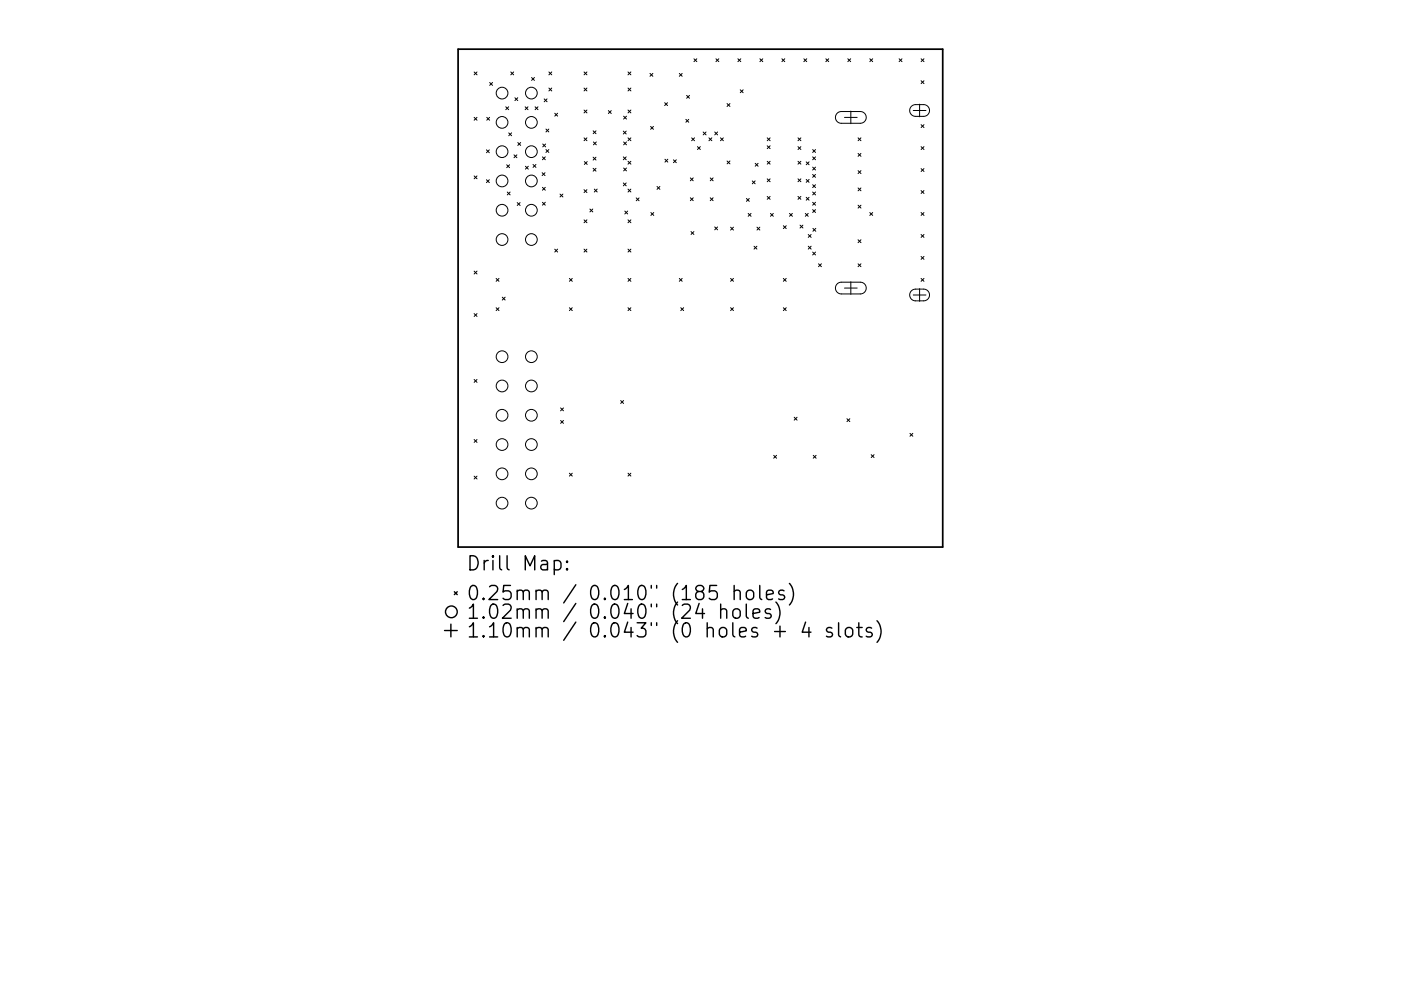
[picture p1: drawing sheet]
<svg xmlns="http://www.w3.org/2000/svg" width="297mm" height="210mm" viewBox="0 0 297 210" stroke-linecap="round" stroke-linejoin="round" font-family="sans-serif">
<defs><g id="words">
<g font-size="4.2">
<text x="98.9" y="121.1">Drill Map:</text>
<text x="98.9" y="127.4">0.25mm / 0.010&quot; (185 holes)</text>
<text x="98.9" y="131.3">1.02mm / 0.040&quot; (24 holes)</text>
<text x="98.9" y="135.3">1.10mm / 0.043&quot; (0 holes + 4 slots)</text>
</g>
</g></defs>
<path d="M97.1 10.4h102.8v105.7h-102.8z" fill="none" stroke="#000" stroke-width=".37"/>
<g fill="none" stroke="#000" stroke-width=".21">
<path d="M100.5 15.3l.6 .6M101.1 15.3l-.6 .6M103.8 17.5l.6 .6M104.4 17.5l-.6 .6M108.3 15.3l.6 .6M108.9 15.3l-.6 .6M112.7 16.4l.6 .7M113.3 16.4l-.6 .7M116.4 15.3l.6 .6M116.4 18.7l.6 .6M117 15.3l-.6 .6M117 18.7l-.6 .6"/>
<path d="M123.8 15.3l.6 .6M123.8 18.7l.6 .6M124.4 15.3l-.6 .6M124.4 18.7l-.6 .6M133.1 15.3l.7 .6M133.1 18.7l.7 .6M133.8 15.3l-.7 .6M133.8 18.7l-.7 .6M137.8 15.6l.6 .6M138.4 15.6l-.6 .6M144 15.6l.6 .6M144.6 15.6l-.6 .6"/>
<path d="M147.1 12.5l.6 .6M147.7 12.5l-.6 .6M151.8 12.5l.6 .6M152.4 12.5l-.6 .6M156.5 12.5l.6 .6M156.9 19.1l.7 .6M157.1 12.5l-.6 .6M157.6 19.1l-.7 .6M161.1 12.5l.6 .6M161.7 12.5l-.6 .6M165.8 12.5l.6 .6M166.4 12.5l-.6 .6"/>
<path d="M170.4 12.5l.6 .6M171 12.5l-.6 .6M175.1 12.5l.6 .6M175.7 12.5l-.6 .6M179.8 12.5l.6 .6M180.4 12.5l-.6 .6M184.4 12.5l.6 .6M185 12.5l-.6 .6M190.6 12.5l.6 .6M191.2 12.5l-.6 .6M195.3 17.1l.6 .6M195.3 12.5l.6 .6"/>
<path d="M195.9 12.5l-.6 .6M195.9 17.1l-.6 .6M100.5 24.9l.6 .6M100.5 37.3l.6 .6M101.1 24.9l-.6 .6M101.1 37.3l-.6 .6M103.1 31.8l.6 .6M103.1 38.1l.6 .6M103.2 24.9l.6 .6M103.7 31.8l-.6 .6M103.7 38.1l-.6 .6M103.8 24.9l-.6 .6"/>
<path d="M107.2 22.7l.6 .6M107.4 35l.6 .6M107.8 22.7l-.6 .6M107.9 28.2l.6 .6M108 35l-.6 .6M108.5 28.2l-.6 .6M109 32.9l.6 .6M109.2 20.7l.6 .6M109.6 32.9l-.6 .6M109.8 20.7l-.6 .6M109.8 30.2l.6 .7M110.4 30.2l-.6 .7"/>
<path d="M111.3 22.7l.7 .6M111.4 35.3l.6 .6M112 22.7l-.7 .6M112 35.3l-.6 .6M113 34.9l.6 .6M113.5 22.7l.6 .6M113.6 34.9l-.6 .6M114.1 22.7l-.6 .6M114.9 36.6l.7 .7M115 33.3l.6 .6M115 39.7l.6 .7M115.1 30.6l.6 .6"/>
<path d="M115.4 21l.6 .6M115.6 36.6l-.7 .7M115.6 33.3l-.6 .6M115.6 39.7l-.6 .7M115.7 30.6l-.6 .6M115.8 27.4l.6 .6M115.8 31.7l.6 .6M116 21l-.6 .6M116.4 27.4l-.6 .6M116.4 31.7l-.6 .6M117.6 24l.6 .6M118.2 24l-.6 .6"/>
<path d="M123.8 23.3l.6 .7M123.8 29.2l.6 .7M123.9 34.3l.6 .6M124.4 23.3l-.6 .7M124.4 29.2l-.6 .7M124.5 34.3l-.6 .6M125.8 27.8l.6 .6M125.8 33.3l.6 .7M125.8 35.7l.6 .6M125.8 30.1l.6 .6M126.4 27.8l-.6 .6M126.4 33.3l-.6 .7"/>
<path d="M126.4 35.7l-.6 .6M126.4 30.1l-.6 .6M129 23.5l.6 .6M129.6 23.5l-.6 .6M132.2 27.8l.6 .6M132.2 33.3l.6 .6M132.2 38.8l.6 .6M132.2 24.6l.6 .7M132.2 30.1l.6 .6M132.2 35.6l.6 .7M132.8 27.8l-.6 .6M132.8 33.3l-.6 .6"/>
<path d="M132.8 38.8l-.6 .6M132.8 24.6l-.6 .7M132.8 30.1l-.6 .6M132.8 35.6l-.6 .7M133.1 23.3l.7 .7M133.1 29.2l.7 .7M133.1 34.2l.7 .6M133.8 23.3l-.7 .7M133.8 29.2l-.7 .7M133.8 34.2l-.7 .6M137.9 26.8l.6 .6M138.5 26.8l-.6 .6"/>
<path d="M139.3 39.6l.6 .6M139.9 39.6l-.6 .6M140.9 21.8l.6 .6M141 33.8l.6 .6M141.5 21.8l-.6 .6M141.6 33.8l-.6 .6M142.8 33.9l.6 .6M143.4 33.9l-.6 .6M145.4 25.3l.6 .6M145.6 20.2l.6 .6M146 25.3l-.6 .6M146.2 20.2l-.6 .6"/>
<path d="M146.4 37.7l.6 .7M146.6 29.2l.7 .7M147 37.7l-.6 .7M147.3 29.2l-.7 .7M147.9 31.1l.6 .6M148.5 31.1l-.6 .6M149.1 28l.6 .6M149.7 28l-.6 .6M150.3 29.2l.6 .7M150.6 37.7l.6 .7M150.9 29.2l-.6 .7M151.2 37.7l-.6 .7"/>
<path d="M151.5 28l.6 .6M152.1 28l-.6 .6M152.8 29.2l.6 .7M153.4 29.2l-.6 .7M154.2 22l.6 .6M154.2 34.2l.6 .6M154.8 34.2l-.6 .6M154.8 22l-.6 .6M159.5 38.4l.6 .6M160.1 38.4l-.6 .6M160.1 34.7l.6 .6M160.7 34.7l-.6 .6"/>
<path d="M162.7 29.2l.6 .7M162.7 30.9l.6 .6M162.7 34.2l.6 .6M162.7 37.9l.6 .7M163.3 29.2l-.6 .7M163.3 30.9l-.6 .6M163.3 34.2l-.6 .6M163.3 37.9l-.6 .7M169.2 29.2l.6 .7M169.2 31.1l.6 .6M169.2 34.2l.6 .6M169.2 37.9l.6 .7"/>
<path d="M169.8 29.2l-.6 .7M169.8 31.1l-.6 .6M169.8 34.2l-.6 .6M169.8 37.9l-.6 .7M170.9 34.3l.6 .7M170.9 38.1l.6 .6M171.5 34.3l-.6 .7M171.5 38.1l-.6 .6M172.3 31.7l.6 .6M172.3 33.3l.6 .6M172.3 35.5l.6 .6M172.3 37l.6 .6"/>
<path d="M172.3 39.2l.6 .6M172.9 31.7l-.6 .6M172.9 33.3l-.6 .6M172.9 35.5l-.6 .6M172.9 37l-.6 .6M172.9 39.2l-.6 .6M177.5 24l.8-.3h4.1a1.25 1.25 0 0 1 1.3 1.2 1.25 1.25 0 0 1-1.3 1.3h-4a1.25 1.25 0 0 1-1.2-.8 1.25 1.25 0 0 1 .3-1.4zM179 24.9h2.7M180.4 23.6v2.7M181.9 29.2l.6 .7M181.9 32.6l.6 .6M181.9 36.2l.6 .6"/>
<path d="M181.9 39.9l.6 .6M182.5 29.2l-.6 .7M182.5 32.6l-.6 .6M182.5 36.2l-.6 .6M182.5 39.9l-.6 .6M193.2 22.6l.7-.4h1.9a1.25 1.25 0 0 1 1.3 1.2 1.25 1.25 0 0 1-1.3 1.3h-1.7a1.25 1.25 0 0 1-1.1-.8 1.25 1.25 0 0 1 .2-1.3zM193.6 23.4h2.7M195 22.1v2.7M195.3 26.5l.6 .6M195.3 31.1l.6 .6M195.3 35.8l.6 .6M195.9 26.5l-.6 .6"/>
<path d="M195.9 31.1l-.6 .6M195.9 35.8l-.6 .6M100.5 57.5l.6 .6M101.1 57.5l-.6 .6M105.2 59.1l.6 .6M105.8 59.1l-.6 .6M107.5 40.7l.7 .7M108.2 40.7l-.7 .7M109.7 43l.6 .6M110.3 43l-.6 .6M115 42.9l.6 .6M115.6 42.9l-.6 .6"/>
<path d="M117.6 52.9l.6 .6M118.2 52.9l-.6 .6M118.7 41.2l.6 .6M119.3 41.2l-.6 .6M120.7 59.1l.6 .6M121.3 59.1l-.6 .6M123.8 40.2l.6 .7M123.8 46.6l.6 .7M123.8 52.9l.6 .6M124.4 46.6l-.6 .7M124.4 40.2l-.6 .7M124.4 52.9l-.6 .6"/>
<path d="M125.1 44.3l.6 .7M125.7 44.3l-.6 .7M126 40.1l.6 .6M126.6 40.1l-.6 .6M132.5 44.8l.6 .6M133.1 44.8l-.6 .6M133.1 40.1l.7 .6M133.1 46.6l.7 .7M133.1 52.9l.7 .6M133.1 59.1l.7 .6M133.8 46.6l-.7 .7M133.8 52.9l-.7 .6"/>
<path d="M133.8 40.1l-.7 .6M133.8 59.1l-.7 .6M134.9 42l.6 .6M135.5 42l-.6 .6M138 45.1l.6 .6M138.6 45.1l-.6 .6M144 59.1l.6 .6M144.6 59.1l-.6 .6M146.4 42l.6 .6M146.5 49.1l.6 .6M147 42l-.6 .6M147.1 49.1l-.6 .6"/>
<path d="M150.6 42l.6 .6M151.2 42l-.6 .6M151.5 48.1l.6 .7M152.1 48.1l-.6 .7M154.9 59.1l.6 .6M154.9 48.2l.6 .6M155.5 48.2l-.6 .6M155.5 59.1l-.6 .6M158.3 42.1l.6 .6M158.6 45.3l.6 .6M158.9 42.1l-.6 .6M159.2 45.3l-.6 .6"/>
<path d="M159.9 52.2l.6 .7M160.5 52.2l-.6 .7M160.5 48.2l.6 .6M161.1 48.2l-.6 .6M162.7 41.7l.6 .6M163.3 41.7l-.6 .6M163.3 45.3l.7 .6M164 45.3l-.7 .6M166.1 47.9l.6 .6M166.1 59.1l.6 .6M166.7 47.9l-.6 .6M166.7 59.1l-.6 .6"/>
<path d="M167.4 45.3l.6 .6M168 45.3l-.6 .6M169.2 41.7l.6 .6M169.6 47.8l.6 .6M169.8 41.7l-.6 .6M170.2 47.8l-.6 .6M170.7 45.3l.7 .6M170.9 41.9l.6 .6M171.4 45.3l-.7 .6M171.4 49.8l.6 .6M171.4 52.2l.6 .7M171.5 41.9l-.6 .6"/>
<path d="M172 49.8l-.6 .6M172 52.2l-.6 .7M172.3 40.7l.6 .7M172.3 42.9l.6 .6M172.3 44.5l.6 .6M172.3 53.5l.6 .6M172.4 48.5l.6 .6M172.9 40.7l-.6 .7M172.9 42.9l-.6 .6M172.9 44.5l-.6 .6M172.9 53.5l-.6 .6M173 48.5l-.6 .6"/>
<path d="M173.5 56l.7 .6M174.2 56l-.7 .6M180.4 59.8v2.7M181.9 43.5l.6 .7M181.9 50.9l.6 .6M181.9 56l.6 .6M182.5 43.5l-.6 .7M182.5 50.9l-.6 .6M182.5 56l-.6 .6M184.4 45.1l.6 .6M185 45.1l-.6 .6M195.3 40.4l.6 .6"/>
<path d="M195.3 45.1l.6 .6M195.3 49.8l.6 .6M195.3 54.4l.6 .6M195.3 59.1l.6 .6M195.9 40.4l-.6 .6M195.9 45.1l-.6 .6M195.9 49.8l-.6 .6M195.9 54.4l-.6 .6M195.9 59.1l-.6 .6M100.5 66.5l.6 .6M101.1 66.5l-.6 .6M105.2 65.3l.6 .6"/>
<path d="M105.8 65.3l-.6 .6M106.5 63.1l.6 .6M107.1 63.1l-.6 .6M120.7 65.3l.6 .6M121.3 65.3l-.6 .6M133.1 65.3l.7 .6M133.8 65.3l-.7 .6M144.3 65.3l.6 .6M144.9 65.3l-.6 .6M154.9 65.3l.6 .6M155.5 65.3l-.6 .6M166.1 65.3l.6 .6"/>
<path d="M166.7 65.3l-.6 .6M177.5 60.2l.8-.3h4.1a1.25 1.25 0 0 1 1.3 1.2 1.25 1.25 0 0 1-1.3 1.3h-4a1.25 1.25 0 0 1-1.2-.8 1.25 1.25 0 0 1 .3-1.4zM179 61.1h2.7M193.2 61.7l.7-.3 1.9-.1a1.25 1.25 0 0 1 1.3 1.3 1.25 1.25 0 0 1-1.3 1.2h-1.7a1.25 1.25 0 0 1-1.1-.7 1.25 1.25 0 0 1 .2-1.4zM193.6 62.6h2.7M195 61.2v2.7M100.5 93.3l.6 .6M100.5 80.5l.6 .6M101.1 93.3l-.6 .6M101.1 80.5l-.6 .6M118.9 86.5l.6 .7M118.9 89.2l.6 .6"/>
<path d="M119.5 86.5l-.6 .7M119.5 89.2l-.6 .6M131.6 85l.6 .6M132.2 85l-.6 .6M164 96.6l.6 .6M164.6 96.6l-.6 .6M168.4 88.5l.6 .6M169 88.5l-.6 .6M172.4 96.6l.6 .6M173 96.6l-.6 .6M179.6 88.8l.6 .7M180.2 88.8l-.6 .7"/>
<path d="M184.7 96.5l.6 .6M185.3 96.5l-.6 .6M192.9 91.9l.6 .7M193.5 91.9l-.6 .7M100.5 101l.6 .6M101.1 101l-.6 .6M120.7 100.4l.6 .6M121.3 100.4l-.6 .6M133.1 100.4l.7 .6M133.8 100.4l-.7 .6"/>
<circle cx="106.4" cy="19.8" r="1.24"/>
<circle cx="112.7" cy="19.8" r="1.24"/>
<circle cx="106.4" cy="26" r="1.24"/>
<circle cx="106.4" cy="38.4" r="1.24"/>
<circle cx="106.4" cy="32.2" r="1.24"/>
<circle cx="112.7" cy="26" r="1.24"/>
<circle cx="112.7" cy="38.4" r="1.24"/>
<circle cx="112.7" cy="32.2" r="1.24"/>
<circle cx="106.4" cy="50.8" r="1.24"/>
<circle cx="106.4" cy="44.6" r="1.24"/>
<circle cx="112.7" cy="50.8" r="1.24"/>
<circle cx="112.7" cy="44.6" r="1.24"/>
<circle cx="106.4" cy="75.7" r="1.24"/>
<circle cx="112.7" cy="75.7" r="1.24"/>
<circle cx="106.4" cy="88.1" r="1.24"/>
<circle cx="106.4" cy="94.3" r="1.24"/>
<circle cx="106.4" cy="81.9" r="1.24"/>
<circle cx="112.7" cy="88.1" r="1.24"/>
<circle cx="112.7" cy="81.9" r="1.24"/>
<circle cx="112.7" cy="94.3" r="1.24"/>
<circle cx="106.4" cy="100.5" r="1.24"/>
<circle cx="106.4" cy="106.7" r="1.24"/>
<circle cx="112.7" cy="100.5" r="1.24"/>
<circle cx="112.7" cy="106.7" r="1.24"/>
</g>
<g fill="none" stroke="#000" stroke-width=".3">
<path d="M117.5 119.1l.9-.2 .5 .6v.8l-.2 .5-.3 .1-.9-.1M120.2 119.1l.2 .1-.2 .1-.1-.1 .1-.1v.2M94.3 133.8h2.6M95.6 132.4v2.7M96.3 125.5l.6 .7M96.9 125.5l-.6 .7M120.2 120.6l.2 .2-.2 .1-.1-.1 .1-.2v.3M152.8 129.5a.74 .74 0 0 1 1.3 .1v1.6M152.8 128.2v3M155.7 125.5a.74 .74 0 0 1 1.2 .1v1.6M155.7 129.3a.81 .81 0 0 1 1.2 .4v.9a.81 .81 0 0 1-.7 .6 .81 .81 0 0 1-.8-.6v-.9zM155.7 124.2v3"/>
<path d="M158.2 128.2v2.5l.5 .5M158.4 125.5a.81 .81 0 0 1 .8-.3 .81 .81 0 0 1 .6 .6v.8a.81 .81 0 0 1-.8 .6 .81 .81 0 0 1-.8-.6v-.8zM159.7 130.2l1.4-.3-.2-.6-.8-.1-.4 .4v1.1l.1 .3 .3 .2 .8-.2M161.1 124.2v2.6l.4 .4M162.5 126.2l1.4-.3-.1-.5-.9-.2-.4 .4v1.2l.2 .3 .2 .1 .9-.1M163.4 129.3l-.7-.1-.5 .4 .2 .4 1 .3 .1 .3-.1 .4-.3 .2-.9-.2M164.2 134h2.3M164.5 127.7a3.4 3.4 0 0 1 0 4.6M165.4 132.8v2.3M166.2 125.4l-.7-.2-.4 .4 .1 .5 1 .3 .2 .2-.2 .5-.3 .1-.8-.1M167.4 123.8a3.4 3.4 0 0 1 0 4.6M170.8 132l-.7 2.1h1.8"/>
<path d="M171.5 133.1v2M176.4 133.3l-.7-.2-.5 .5 .2 .4 1 .3 .1 .3-.1 .4-.3 .1-.9-.1M177.8 132.1v2.6l.4 .4M179.4 133.4a.81 .81 0 0 1 .8-.3 .81 .81 0 0 1 .6 .6v.9a.81 .81 0 0 1-.8 .6 .81 .81 0 0 1-.8-.6v-.9zM181.7 133.1h1.1M182.1 132.1v2.6l.1 .3 .6 .1M184.8 133.3l-.7-.2-.4 .5 .1 .4 1 .3 .1 .3-.1 .4-.3 .1-.8-.1M185.9 131.7a3.4 3.4 0 0 1 0 4.6"/>
<circle cx="95.7" cy="129.8" r="1.24"/>
</g>
<use href="#words"/>
</svg>
